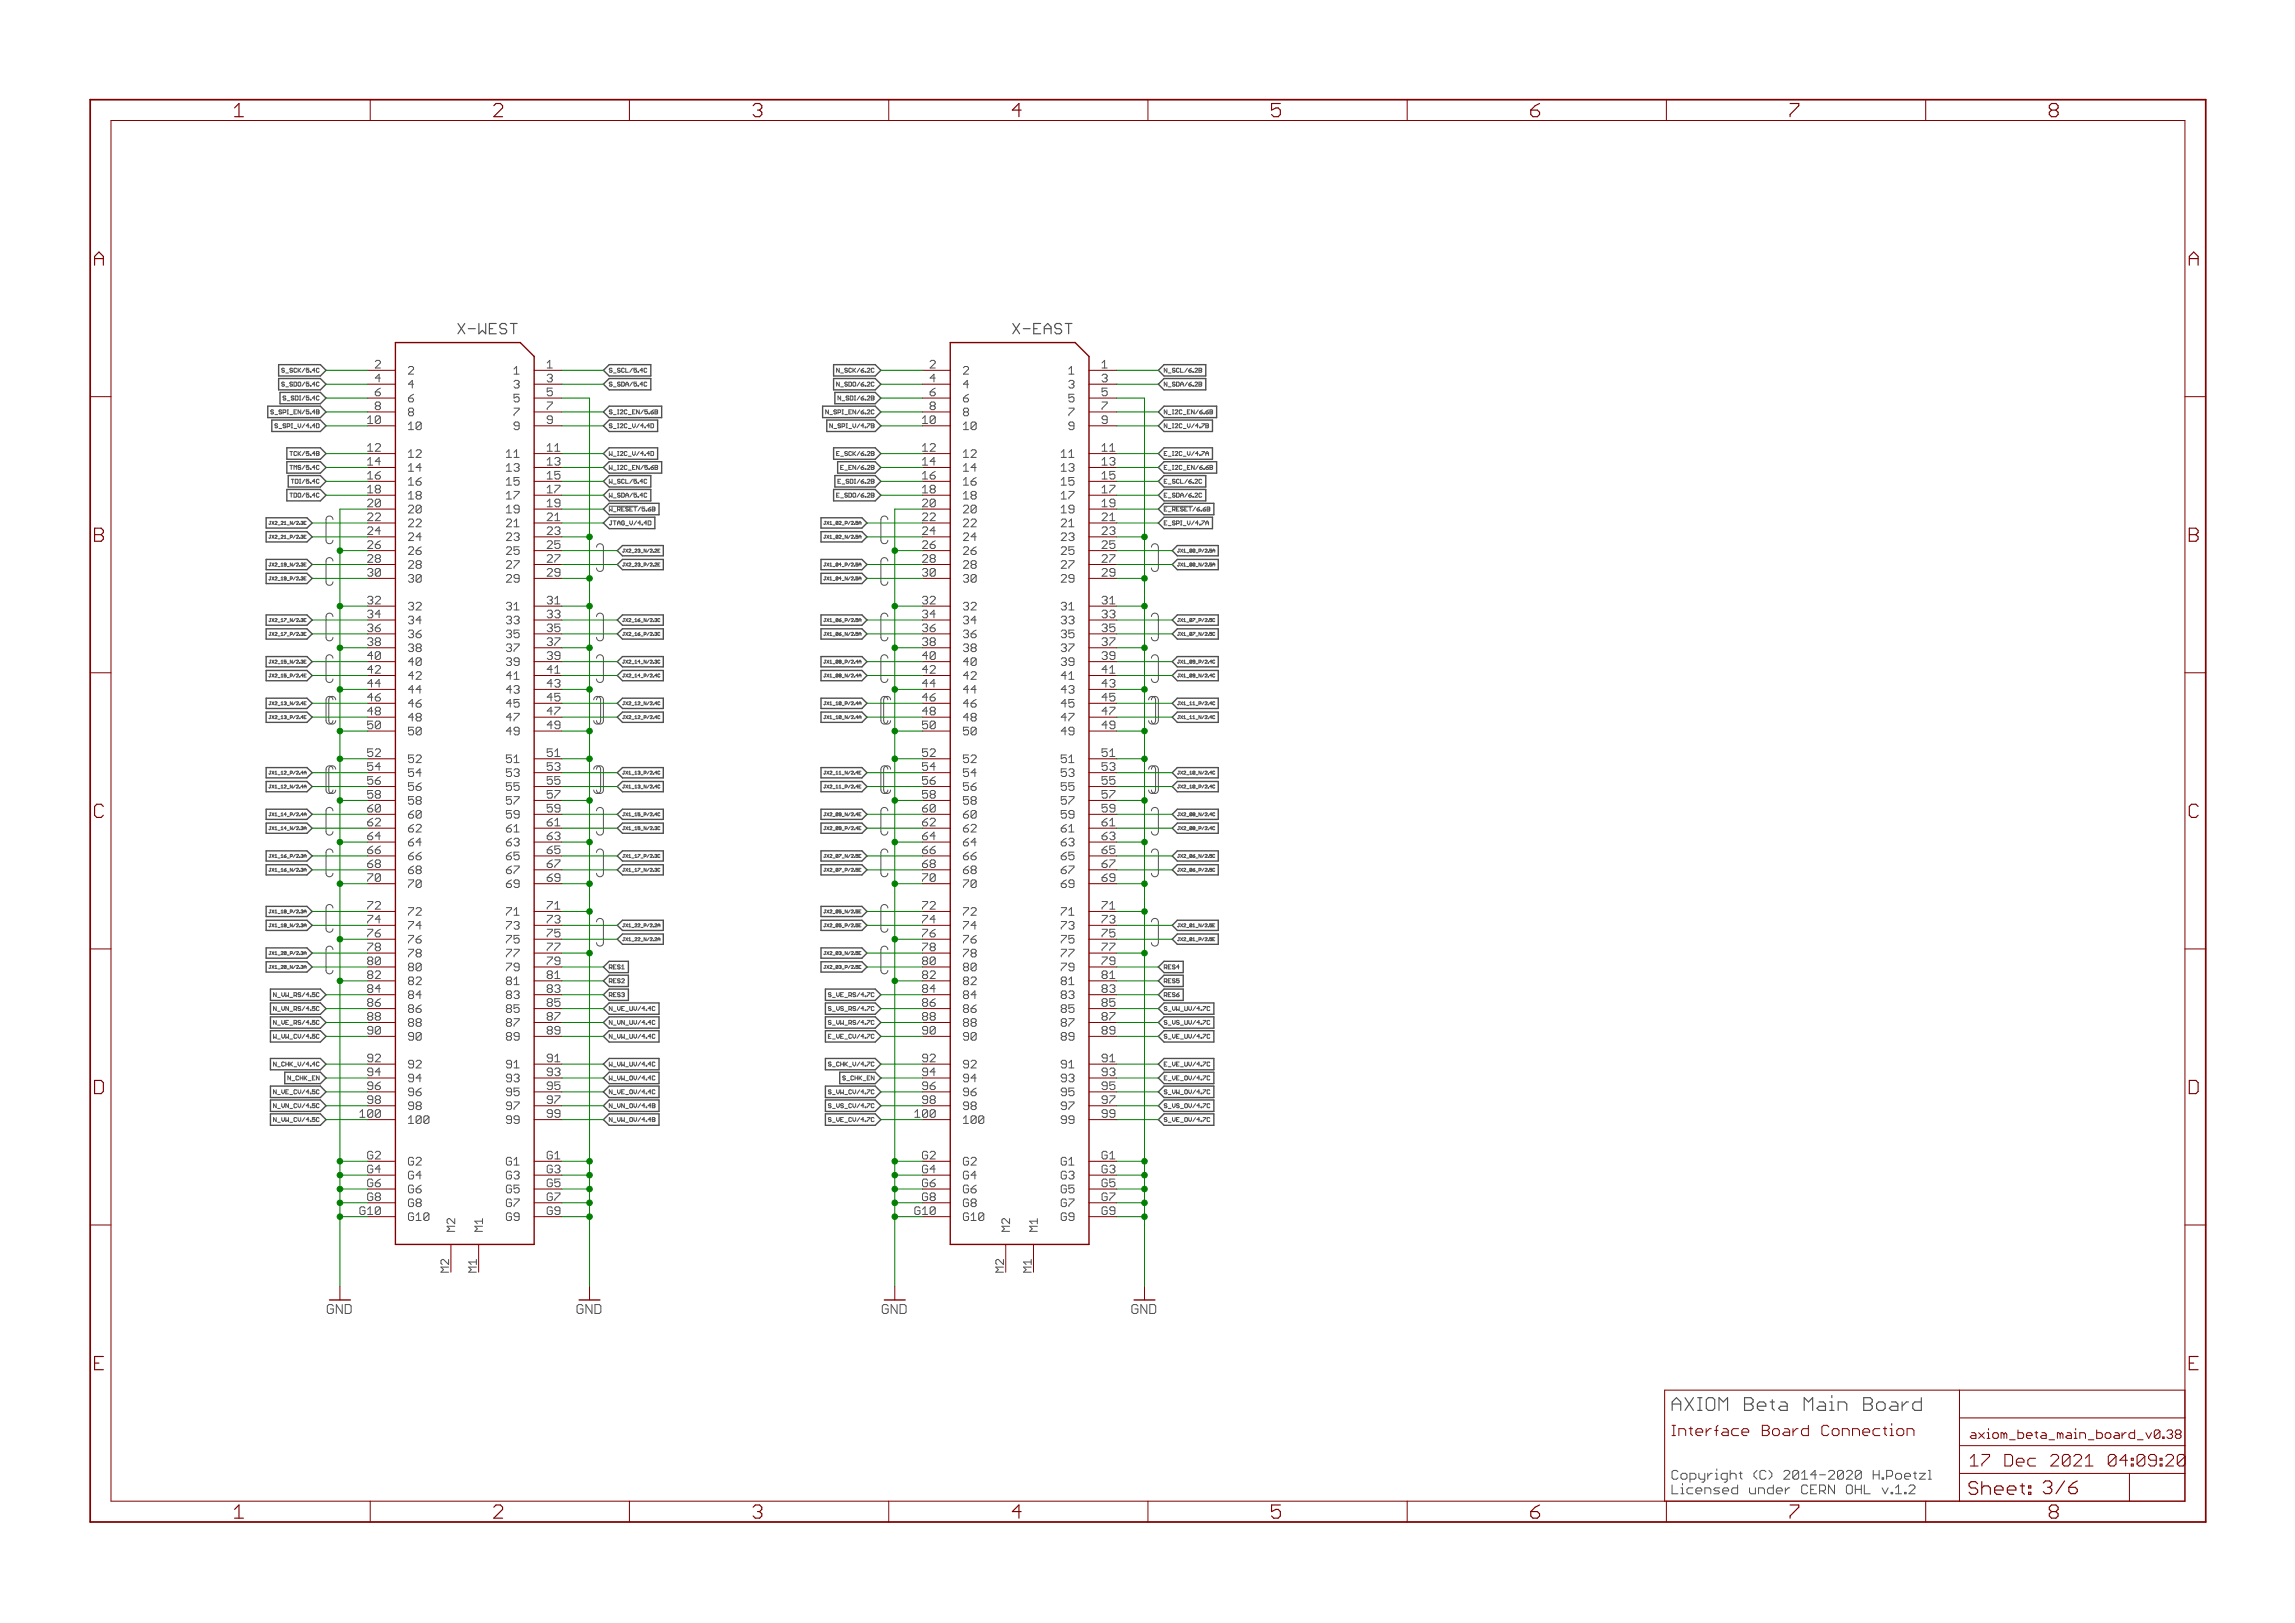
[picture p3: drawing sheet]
<svg xmlns="http://www.w3.org/2000/svg" width="420mm" height="297mm" viewBox="0 0 420 297" stroke-linecap="round" stroke-linejoin="round" font-family="sans-serif">
<defs><g id="words">
<g font-size="3.7" fill="#800000">
<text x="42.9" y="21.4">1</text>
<text x="90.3" y="21.4">2</text>
<text x="137.8" y="21.4">3</text>
<text x="185.3" y="21.4">4</text>
<text x="232.7" y="21.4">5</text>
<text x="280.2" y="21.4">6</text>
<text x="327.6" y="21.4">7</text>
<text x="375.1" y="21.4">8</text>
<text x="17.2" y="48.6">A</text>
<text x="400.7" y="48.6">A</text>
<text x="17.2" y="99.2">B</text>
<text x="400.7" y="99.2">B</text>
<text x="17.1" y="149.7">C</text>
<text x="400.6" y="149.7">C</text>
<text x="17" y="200.2">D</text>
<text x="400.5" y="200.2">D</text>
<text x="17.3" y="250.8">E</text>
<text x="400.7" y="250.8">E</text>
<text x="42.9" y="277.9">1</text>
<text x="90.3" y="277.9">2</text>
<text x="137.8" y="277.9">3</text>
<text x="185.3" y="277.9">4</text>
<text x="232.7" y="277.9">5</text>
<text x="280.2" y="277.9">6</text>
<text x="327.6" y="277.9">7</text>
<text x="375.1" y="277.9">8</text>
</g>
<text font-size="3.6" fill="#505050" x="306" y="258.2">AXIOM Beta Main Board</text>
<text font-size="3.6" fill="#800000" x="360.4" y="273.6">Sheet: 3/6</text>
<g font-size="3.2" fill="#800000">
<text x="360.6" y="268.4">17 Dec 2021</text>
<text x="382.3" y="268.4">04:09:21</text>
</g>
<g font-size="2.9" fill="#505050">
<text x="83.7" y="61.2">X-WEST</text>
<text x="186.2" y="61.2">X-EAST</text>
</g>
<text font-size="2.9" fill="#800000" x="306" y="262.8">Interface Board Connection</text>
<g font-size="2.5" fill="#800000">
<text x="59" y="240.5">GND</text>
<text x="104.8" y="240.5">GND</text>
<text x="160.6" y="240.5">GND</text>
<text x="206.4" y="240.5">GND</text>
</g>
<g font-size="2.5" fill="#505050">
<text x="306" y="270.8">Copyright (C) 2014-2020 H.Poetzl</text>
<text x="306" y="273.5">Licensed under CERN OHL v.1.2</text>
</g>
<text font-size="2.3" fill="#800000" x="360.6" y="263.3">axiom_beta_main_board_v0.38</text>
<g font-size="2.1" fill="#505050">
<text x="68.7" y="67.4">2</text>
<text x="68.7" y="70">4</text>
<text x="74.7" y="68.5">2</text>
<text x="74.7" y="71.1">4</text>
<text x="94.1" y="68.5">1</text>
<text x="94.1" y="71.1">3</text>
<text x="100.1" y="67.4">1</text>
<text x="100.1" y="70">3</text>
<text x="170.3" y="67.4">2</text>
<text x="170.3" y="70">4</text>
<text x="176.3" y="68.5">2</text>
<text x="176.3" y="71.1">4</text>
<text x="195.7" y="68.5">1</text>
<text x="195.7" y="71.1">3</text>
<text x="201.7" y="67.4">1</text>
<text x="201.7" y="70">3</text>
<text x="67.3" y="77.6">10</text>
<text x="68.7" y="72.5">6</text>
<text x="68.7" y="75">8</text>
<text x="74.7" y="73.6">6</text>
<text x="74.7" y="76.2">8</text>
<text x="94.1" y="73.6">5</text>
<text x="94.1" y="76.2">7</text>
<text x="100.1" y="72.5">5</text>
<text x="100.1" y="75">7</text>
<text x="100.1" y="77.6">9</text>
<text x="168.9" y="77.6">10</text>
<text x="170.3" y="72.5">6</text>
<text x="170.3" y="75">8</text>
<text x="176.3" y="73.6">6</text>
<text x="176.3" y="76.2">8</text>
<text x="195.7" y="73.6">5</text>
<text x="195.7" y="76.2">7</text>
<text x="201.7" y="72.5">5</text>
<text x="201.7" y="75">7</text>
<text x="201.7" y="77.6">9</text>
<text x="67.3" y="82.7">12</text>
<text x="74.7" y="78.7">10</text>
<text x="74.7" y="83.8">12</text>
<text x="92.7" y="83.8">11</text>
<text x="94.1" y="78.7">9</text>
<text x="100.1" y="82.7">11</text>
<text x="168.9" y="82.7">12</text>
<text x="176.3" y="78.7">10</text>
<text x="176.3" y="83.8">12</text>
<text x="194.3" y="83.8">11</text>
<text x="195.7" y="78.7">9</text>
<text x="201.7" y="82.7">11</text>
<text x="67.3" y="85.2">14</text>
<text x="67.3" y="87.7">16</text>
<text x="74.7" y="86.3">14</text>
<text x="74.7" y="88.8">16</text>
<text x="92.7" y="86.3">13</text>
<text x="92.7" y="88.8">15</text>
<text x="100.1" y="85.2">13</text>
<text x="100.1" y="87.7">15</text>
<text x="168.9" y="85.2">14</text>
<text x="168.9" y="87.7">16</text>
<text x="176.3" y="86.3">14</text>
<text x="176.3" y="88.8">16</text>
<text x="194.3" y="86.3">13</text>
<text x="194.3" y="88.8">15</text>
<text x="201.7" y="85.2">13</text>
<text x="201.7" y="87.7">15</text>
<text x="67.3" y="90.3">18</text>
<text x="67.3" y="92.8">20</text>
<text x="67.3" y="95.4">22</text>
<text x="74.7" y="91.4">18</text>
<text x="74.7" y="93.9">20</text>
<text x="92.7" y="91.4">17</text>
<text x="92.7" y="93.9">19</text>
<text x="100.1" y="90.3">17</text>
<text x="100.1" y="92.8">19</text>
<text x="100.1" y="95.4">21</text>
<text x="168.9" y="90.3">18</text>
<text x="168.9" y="92.8">20</text>
<text x="168.9" y="95.4">22</text>
<text x="176.3" y="91.4">18</text>
<text x="176.3" y="93.9">20</text>
<text x="194.3" y="91.4">17</text>
<text x="194.3" y="93.9">19</text>
<text x="201.7" y="90.3">17</text>
<text x="201.7" y="92.8">19</text>
<text x="201.7" y="95.4">21</text>
<text x="67.3" y="97.9">24</text>
<text x="67.3" y="100.4">26</text>
<text x="74.7" y="96.5">22</text>
<text x="74.7" y="99">24</text>
<text x="74.7" y="101.5">26</text>
<text x="92.7" y="96.5">21</text>
<text x="92.7" y="99">23</text>
<text x="92.7" y="101.5">25</text>
<text x="100.1" y="97.9">23</text>
<text x="100.1" y="100.4">25</text>
<text x="168.9" y="97.9">24</text>
<text x="168.9" y="100.4">26</text>
<text x="176.3" y="96.5">22</text>
<text x="176.3" y="99">24</text>
<text x="176.3" y="101.5">26</text>
<text x="194.3" y="96.5">21</text>
<text x="194.3" y="99">23</text>
<text x="194.3" y="101.5">25</text>
<text x="201.7" y="97.9">23</text>
<text x="201.7" y="100.4">25</text>
<text x="67.3" y="103">28</text>
<text x="67.3" y="105.5">30</text>
<text x="74.7" y="104.1">28</text>
<text x="74.7" y="106.6">30</text>
<text x="92.7" y="104.1">27</text>
<text x="92.7" y="106.6">29</text>
<text x="100.1" y="103">27</text>
<text x="100.1" y="105.5">29</text>
<text x="168.9" y="103">28</text>
<text x="168.9" y="105.5">30</text>
<text x="176.3" y="104.1">28</text>
<text x="176.3" y="106.6">30</text>
<text x="194.3" y="104.1">27</text>
<text x="194.3" y="106.6">29</text>
<text x="201.7" y="103">27</text>
<text x="201.7" y="105.5">29</text>
<text x="67.3" y="110.6">32</text>
<text x="67.3" y="113.1">34</text>
<text x="74.7" y="111.7">32</text>
<text x="92.7" y="111.7">31</text>
<text x="100.1" y="110.6">31</text>
<text x="100.1" y="113.1">33</text>
<text x="168.9" y="110.6">32</text>
<text x="168.9" y="113.1">34</text>
<text x="176.3" y="111.7">32</text>
<text x="194.3" y="111.7">31</text>
<text x="201.7" y="110.6">31</text>
<text x="201.7" y="113.1">33</text>
<text x="67.3" y="115.7">36</text>
<text x="67.3" y="118.2">38</text>
<text x="74.7" y="114.2">34</text>
<text x="74.7" y="116.8">36</text>
<text x="74.7" y="119.3">38</text>
<text x="92.7" y="114.2">33</text>
<text x="92.7" y="116.8">35</text>
<text x="92.7" y="119.3">37</text>
<text x="100.1" y="115.7">35</text>
<text x="100.1" y="118.2">37</text>
<text x="168.9" y="115.7">36</text>
<text x="168.9" y="118.2">38</text>
<text x="176.3" y="114.2">34</text>
<text x="176.3" y="116.8">36</text>
<text x="176.3" y="119.3">38</text>
<text x="194.3" y="114.2">33</text>
<text x="194.3" y="116.8">35</text>
<text x="194.3" y="119.3">37</text>
<text x="201.7" y="115.7">35</text>
<text x="201.7" y="118.2">37</text>
<text x="67.3" y="120.7">40</text>
<text x="67.3" y="123.3">42</text>
<text x="67.3" y="125.8">44</text>
<text x="74.7" y="121.9">40</text>
<text x="74.7" y="124.4">42</text>
<text x="92.7" y="121.9">39</text>
<text x="92.7" y="124.4">41</text>
<text x="100.1" y="120.7">39</text>
<text x="100.1" y="123.3">41</text>
<text x="100.1" y="125.8">43</text>
<text x="168.9" y="120.7">40</text>
<text x="168.9" y="123.3">42</text>
<text x="168.9" y="125.8">44</text>
<text x="176.3" y="121.9">40</text>
<text x="176.3" y="124.4">42</text>
<text x="194.3" y="121.9">39</text>
<text x="194.3" y="124.4">41</text>
<text x="201.7" y="120.7">39</text>
<text x="201.7" y="123.3">41</text>
<text x="201.7" y="125.8">43</text>
<text x="67.3" y="128.4">46</text>
<text x="67.3" y="130.9">48</text>
<text x="74.7" y="126.9">44</text>
<text x="74.7" y="129.5">46</text>
<text x="92.7" y="126.9">43</text>
<text x="92.7" y="129.5">45</text>
<text x="100.1" y="128.4">45</text>
<text x="100.1" y="130.9">47</text>
<text x="168.9" y="128.4">46</text>
<text x="168.9" y="130.9">48</text>
<text x="176.3" y="126.9">44</text>
<text x="176.3" y="129.5">46</text>
<text x="194.3" y="126.9">43</text>
<text x="194.3" y="129.5">45</text>
<text x="201.7" y="128.4">45</text>
<text x="201.7" y="130.9">47</text>
<text x="67.3" y="133.4">50</text>
<text x="74.7" y="132">48</text>
<text x="74.7" y="134.6">50</text>
<text x="92.7" y="132">47</text>
<text x="92.7" y="134.6">49</text>
<text x="100.1" y="133.4">49</text>
<text x="168.9" y="133.4">50</text>
<text x="176.3" y="132">48</text>
<text x="176.3" y="134.6">50</text>
<text x="194.3" y="132">47</text>
<text x="194.3" y="134.6">49</text>
<text x="201.7" y="133.4">49</text>
<text x="67.3" y="138.5">52</text>
<text x="67.3" y="141.1">54</text>
<text x="67.3" y="143.6">56</text>
<text x="74.7" y="139.6">52</text>
<text x="74.7" y="142.2">54</text>
<text x="92.7" y="139.6">51</text>
<text x="92.7" y="142.2">53</text>
<text x="100.1" y="138.5">51</text>
<text x="100.1" y="141.1">53</text>
<text x="100.1" y="143.6">55</text>
<text x="168.9" y="138.5">52</text>
<text x="168.9" y="141.1">54</text>
<text x="168.9" y="143.6">56</text>
<text x="176.3" y="139.6">52</text>
<text x="176.3" y="142.2">54</text>
<text x="194.3" y="139.6">51</text>
<text x="194.3" y="142.2">53</text>
<text x="201.7" y="138.5">51</text>
<text x="201.7" y="141.1">53</text>
<text x="201.7" y="143.6">55</text>
<text x="67.3" y="146.1">58</text>
<text x="67.3" y="148.7">60</text>
<text x="74.7" y="144.7">56</text>
<text x="74.7" y="147.3">58</text>
<text x="74.7" y="149.8">60</text>
<text x="92.7" y="144.7">55</text>
<text x="92.7" y="147.3">57</text>
<text x="92.7" y="149.8">59</text>
<text x="100.1" y="146.1">57</text>
<text x="100.1" y="148.7">59</text>
<text x="168.9" y="146.1">58</text>
<text x="168.9" y="148.7">60</text>
<text x="176.3" y="144.7">56</text>
<text x="176.3" y="147.3">58</text>
<text x="176.3" y="149.8">60</text>
<text x="194.3" y="144.7">55</text>
<text x="194.3" y="147.3">57</text>
<text x="194.3" y="149.8">59</text>
<text x="201.7" y="146.1">57</text>
<text x="201.7" y="148.7">59</text>
<text x="67.3" y="151.2">62</text>
<text x="67.3" y="153.8">64</text>
<text x="74.7" y="152.3">62</text>
<text x="74.7" y="154.9">64</text>
<text x="92.7" y="152.3">61</text>
<text x="92.7" y="154.9">63</text>
<text x="100.1" y="151.2">61</text>
<text x="100.1" y="153.8">63</text>
<text x="168.9" y="151.2">62</text>
<text x="168.9" y="153.8">64</text>
<text x="176.3" y="152.3">62</text>
<text x="176.3" y="154.9">64</text>
<text x="194.3" y="152.3">61</text>
<text x="194.3" y="154.9">63</text>
<text x="201.7" y="151.2">61</text>
<text x="201.7" y="153.8">63</text>
<text x="67.3" y="156.3">66</text>
<text x="67.3" y="158.8">68</text>
<text x="67.3" y="161.4">70</text>
<text x="74.7" y="157.4">66</text>
<text x="74.7" y="160">68</text>
<text x="92.7" y="157.4">65</text>
<text x="92.7" y="160">67</text>
<text x="100.1" y="156.3">65</text>
<text x="100.1" y="158.8">67</text>
<text x="100.1" y="161.4">69</text>
<text x="168.9" y="156.3">66</text>
<text x="168.9" y="158.8">68</text>
<text x="168.9" y="161.4">70</text>
<text x="176.3" y="157.4">66</text>
<text x="176.3" y="160">68</text>
<text x="194.3" y="157.4">65</text>
<text x="194.3" y="160">67</text>
<text x="201.7" y="156.3">65</text>
<text x="201.7" y="158.8">67</text>
<text x="201.7" y="161.4">69</text>
<text x="67.3" y="166.5">72</text>
<text x="74.7" y="162.5">70</text>
<text x="74.7" y="167.6">72</text>
<text x="92.7" y="162.5">69</text>
<text x="92.7" y="167.6">71</text>
<text x="100.1" y="166.5">71</text>
<text x="168.9" y="166.5">72</text>
<text x="176.3" y="162.5">70</text>
<text x="176.3" y="167.6">72</text>
<text x="194.3" y="162.5">69</text>
<text x="194.3" y="167.6">71</text>
<text x="201.7" y="166.5">71</text>
<text x="67.3" y="169">74</text>
<text x="67.3" y="171.5">76</text>
<text x="74.7" y="170.1">74</text>
<text x="74.7" y="172.7">76</text>
<text x="92.7" y="170.1">73</text>
<text x="92.7" y="172.7">75</text>
<text x="100.1" y="169">73</text>
<text x="100.1" y="171.5">75</text>
<text x="168.9" y="169">74</text>
<text x="168.9" y="171.5">76</text>
<text x="176.3" y="170.1">74</text>
<text x="176.3" y="172.7">76</text>
<text x="194.3" y="170.1">73</text>
<text x="194.3" y="172.7">75</text>
<text x="201.7" y="169">73</text>
<text x="201.7" y="171.5">75</text>
<text x="67.3" y="174.1">78</text>
<text x="67.3" y="176.6">80</text>
<text x="67.3" y="179.2">82</text>
<text x="74.7" y="175.2">78</text>
<text x="74.7" y="177.7">80</text>
<text x="92.7" y="175.2">77</text>
<text x="92.7" y="177.7">79</text>
<text x="100.1" y="174.1">77</text>
<text x="100.1" y="176.6">79</text>
<text x="100.1" y="179.2">81</text>
<text x="168.9" y="174.1">78</text>
<text x="168.9" y="176.6">80</text>
<text x="168.9" y="179.2">82</text>
<text x="176.3" y="175.2">78</text>
<text x="176.3" y="177.7">80</text>
<text x="194.3" y="175.2">77</text>
<text x="194.3" y="177.7">79</text>
<text x="201.7" y="174.1">77</text>
<text x="201.7" y="176.6">79</text>
<text x="201.7" y="179.2">81</text>
<text x="67.3" y="181.7">84</text>
<text x="67.3" y="184.2">86</text>
<text x="74.7" y="180.3">82</text>
<text x="74.7" y="182.8">84</text>
<text x="74.7" y="185.4">86</text>
<text x="92.7" y="180.3">81</text>
<text x="92.7" y="182.8">83</text>
<text x="92.7" y="185.4">85</text>
<text x="100.1" y="181.7">83</text>
<text x="100.1" y="184.2">85</text>
<text x="168.9" y="181.7">84</text>
<text x="168.9" y="184.2">86</text>
<text x="176.3" y="180.3">82</text>
<text x="176.3" y="182.8">84</text>
<text x="176.3" y="185.4">86</text>
<text x="194.3" y="180.3">81</text>
<text x="194.3" y="182.8">83</text>
<text x="194.3" y="185.4">85</text>
<text x="201.7" y="181.7">83</text>
<text x="201.7" y="184.2">85</text>
<text x="67.3" y="186.8">88</text>
<text x="67.3" y="189.3">90</text>
<text x="74.7" y="187.9">88</text>
<text x="74.7" y="190.4">90</text>
<text x="92.7" y="187.9">87</text>
<text x="92.7" y="190.4">89</text>
<text x="100.1" y="186.8">87</text>
<text x="100.1" y="189.3">89</text>
<text x="168.9" y="186.8">88</text>
<text x="168.9" y="189.3">90</text>
<text x="176.3" y="187.9">88</text>
<text x="176.3" y="190.4">90</text>
<text x="194.3" y="187.9">87</text>
<text x="194.3" y="190.4">89</text>
<text x="201.7" y="186.8">87</text>
<text x="201.7" y="189.3">89</text>
<text x="67.3" y="194.4">92</text>
<text x="67.3" y="196.9">94</text>
<text x="74.7" y="195.5">92</text>
<text x="92.7" y="195.5">91</text>
<text x="100.1" y="194.4">91</text>
<text x="100.1" y="196.9">93</text>
<text x="168.9" y="194.4">92</text>
<text x="168.9" y="196.9">94</text>
<text x="176.3" y="195.5">92</text>
<text x="194.3" y="195.5">91</text>
<text x="201.7" y="194.4">91</text>
<text x="201.7" y="196.9">93</text>
<text x="67.3" y="199.5">96</text>
<text x="67.3" y="202">98</text>
<text x="74.7" y="198">94</text>
<text x="74.7" y="200.6">96</text>
<text x="74.7" y="203.1">98</text>
<text x="92.7" y="198">93</text>
<text x="92.7" y="200.6">95</text>
<text x="92.7" y="203.1">97</text>
<text x="100.1" y="199.5">95</text>
<text x="100.1" y="202">97</text>
<text x="168.9" y="199.5">96</text>
<text x="168.9" y="202">98</text>
<text x="176.3" y="198">94</text>
<text x="176.3" y="200.6">96</text>
<text x="176.3" y="203.1">98</text>
<text x="194.3" y="198">93</text>
<text x="194.3" y="200.6">95</text>
<text x="194.3" y="203.1">97</text>
<text x="201.7" y="199.5">95</text>
<text x="201.7" y="202">97</text>
<text x="66" y="204.6">100</text>
<text x="74.7" y="205.7">100</text>
<text x="92.7" y="205.7">99</text>
<text x="100.1" y="204.6">99</text>
<text x="167.6" y="204.6">100</text>
<text x="176.3" y="205.7">100</text>
<text x="194.3" y="205.7">99</text>
<text x="201.7" y="204.6">99</text>
<text x="67" y="212.2">G2</text>
<text x="67" y="214.7">G4</text>
<text x="74.7" y="213.3">G2</text>
<text x="74.7" y="215.8">G4</text>
<text x="92.4" y="213.3">G1</text>
<text x="92.4" y="215.8">G3</text>
<text x="100.1" y="212.2">G1</text>
<text x="100.1" y="214.7">G3</text>
<text x="168.6" y="212.2">G2</text>
<text x="168.6" y="214.7">G4</text>
<text x="176.3" y="213.3">G2</text>
<text x="176.3" y="215.8">G4</text>
<text x="194" y="213.3">G1</text>
<text x="194" y="215.8">G3</text>
<text x="201.7" y="212.2">G1</text>
<text x="201.7" y="214.7">G3</text>
<text x="67" y="217.2">G6</text>
<text x="67" y="219.8">G8</text>
<text x="74.7" y="218.4">G6</text>
<text x="74.7" y="220.9">G8</text>
<text x="92.4" y="218.4">G5</text>
<text x="92.4" y="220.9">G7</text>
<text x="100.1" y="217.2">G5</text>
<text x="100.1" y="219.8">G7</text>
<text x="168.6" y="217.2">G6</text>
<text x="168.6" y="219.8">G8</text>
<text x="176.3" y="218.4">G6</text>
<text x="176.3" y="220.9">G8</text>
<text x="194" y="218.4">G5</text>
<text x="194" y="220.9">G7</text>
<text x="201.7" y="217.2">G5</text>
<text x="201.7" y="219.8">G7</text>
<text x="65.7" y="222.3">G10</text>
<text x="74.7" y="223.4">G10</text>
<text x="83.3" y="225.4" transform="rotate(-90 83.3 225.4)">M2</text>
<text x="88.4" y="225.4" transform="rotate(-90 88.4 225.4)">M1</text>
<text x="92.4" y="223.4">G9</text>
<text x="100.1" y="222.3">G9</text>
<text x="167.3" y="222.3">G10</text>
<text x="176.3" y="223.4">G10</text>
<text x="184.9" y="225.4" transform="rotate(-90 184.9 225.4)">M2</text>
<text x="190" y="225.4" transform="rotate(-90 190 225.4)">M1</text>
<text x="194" y="223.4">G9</text>
<text x="201.7" y="222.3">G9</text>
<text x="82.2" y="233.3" transform="rotate(-90 82.2 233.3)">M2</text>
<text x="87.3" y="233.3" transform="rotate(-90 87.3 233.3)">M1</text>
<text x="183.8" y="233.3" transform="rotate(-90 183.8 233.3)">M2</text>
<text x="188.9" y="233.3" transform="rotate(-90 188.9 233.3)">M1</text>
</g>
<g font-size="1.1" fill="#505050">
<text x="51.8" y="70.7">S_SDO/5.4C</text>
<text x="52.1" y="68.2">S_SCK/5.4C</text>
<text x="111.5" y="68.2">S_SCL/5.4C</text>
<text x="111.5" y="70.7">S_SDA/5.4C</text>
<text x="153.3" y="70.7">N_SDO/6.2C</text>
<text x="153.6" y="68.2">N_SCK/6.2C</text>
<text x="213.1" y="68.2">N_SCL/6.2B</text>
<text x="213.1" y="70.7">N_SDA/6.2B</text>
<text x="50.5" y="75.8">S_SPI_EN/5.4B</text>
<text x="52.4" y="73.3">S_SDI/5.4C</text>
<text x="111.5" y="75.8">S_I2C_EN/5.6B</text>
<text x="151.9" y="75.8">N_SPI_EN/6.2C</text>
<text x="153.9" y="73.3">N_SDI/6.2B</text>
<text x="213.1" y="75.8">N_I2C_EN/6.6B</text>
<text x="51.2" y="78.3">S_SPI_V/4.4D</text>
<text x="53.4" y="83.4">TCK/5.4B</text>
<text x="111.5" y="78.3">S_I2C_V/4.4D</text>
<text x="111.5" y="83.4">W_I2C_V/4.4D</text>
<text x="152.7" y="78.3">N_SPI_V/4.7B</text>
<text x="153.7" y="83.4">E_SCK/6.2B</text>
<text x="213.1" y="78.3">N_I2C_V/4.7B</text>
<text x="213.1" y="83.4">E_I2C_V/4.7A</text>
<text x="53.2" y="86">TMS/5.4C</text>
<text x="53.7" y="88.5">TDI/5.4C</text>
<text x="111.5" y="88.5">W_SCL/5.4C</text>
<text x="111.5" y="86">W_I2C_EN/5.6B</text>
<text x="154" y="88.5">E_SDI/6.2B</text>
<text x="154.4" y="86">E_EN/6.2B</text>
<text x="213.1" y="88.5">E_SCL/6.2C</text>
<text x="213.1" y="86">E_I2C_EN/6.6B</text>
<text x="53.2" y="91">TDO/5.4C</text>
<text x="111.5" y="91">W_SDA/5.4C</text>
<text x="111.5" y="93.6">W_RESET/5.6B</text>
<text x="153.5" y="91">E_SDO/6.2B</text>
<text x="213.1" y="91">E_SDA/6.2C</text>
<text x="213.1" y="93.6">E_RESET/6.6B</text>
<text x="111.5" y="96.1">JTAG_V/4.4D</text>
<text x="213.1" y="96.1">E_SPI_V/4.7A</text>
<text x="111.5" y="177.4">RES1</text>
<text x="111.5" y="179.9">RES2</text>
<text x="213.1" y="177.4">RES4</text>
<text x="213.1" y="179.9">RES5</text>
<text x="50.2" y="182.4">N_VW_RS/4.5C</text>
<text x="50.5" y="185">N_VN_RS/4.5C</text>
<text x="111.5" y="185">N_VE_UV/4.4C</text>
<text x="111.5" y="182.5">RES3</text>
<text x="152.4" y="182.4">S_VE_RS/4.7C</text>
<text x="152.4" y="185">S_VS_RS/4.7C</text>
<text x="213.1" y="185">S_VW_UV/4.7C</text>
<text x="213.1" y="182.5">RES6</text>
<text x="49.9" y="190.1">W_VW_CV/4.5C</text>
<text x="50.6" y="187.5">N_VE_RS/4.5C</text>
<text x="111.5" y="190.1">N_VW_UV/4.4C</text>
<text x="111.5" y="187.5">N_VN_UV/4.4C</text>
<text x="152" y="187.5">S_VW_RS/4.7C</text>
<text x="152.3" y="190.1">E_VE_CV/4.7C</text>
<text x="213.1" y="190.1">S_VE_UV/4.7C</text>
<text x="213.1" y="187.5">S_VS_UV/4.7C</text>
<text x="50.5" y="195.2">N_CHK_V/4.4C</text>
<text x="52.7" y="197.7">N_CHK_EN</text>
<text x="111.5" y="195.1">W_VW_UV/4.4C</text>
<text x="111.5" y="197.7">W_VW_OV/4.4C</text>
<text x="152.2" y="195.2">S_CHK_V/4.7C</text>
<text x="154.4" y="197.7">S_CHK_EN</text>
<text x="213.1" y="195.1">E_VE_UV/4.7C</text>
<text x="213.1" y="197.7">E_VE_OV/4.7C</text>
<text x="50.5" y="202.8">N_VN_CV/4.5C</text>
<text x="50.6" y="200.2">N_VE_CV/4.5C</text>
<text x="111.5" y="202.8">N_VN_OV/4.4B</text>
<text x="111.5" y="200.2">N_VE_OV/4.4C</text>
<text x="151.9" y="200.2">S_VW_CV/4.7C</text>
<text x="152.3" y="202.8">S_VS_CV/4.7C</text>
<text x="213.1" y="202.8">S_VS_OV/4.7C</text>
<text x="213.1" y="200.2">S_VW_OV/4.7C</text>
<text x="50.2" y="205.3">N_VW_CV/4.5C</text>
<text x="111.5" y="205.3">N_VW_OV/4.4B</text>
<text x="152.3" y="205.3">S_VE_CV/4.7C</text>
<text x="213.1" y="205.3">S_VE_OV/4.7C</text>
</g>
<g font-size=".8" fill="#505050">
<text x="50.2" y="96">JX2_21_N/2.3E</text>
<text x="50.3" y="98.5">JX2_21_P/2.3E</text>
<text x="114" y="101.1">JX2_23_N/2.2E</text>
<text x="151.7" y="98.5">JX1_02_N/2.5A</text>
<text x="151.8" y="96">JX1_02_P/2.5A</text>
<text x="215.5" y="101.1">JX1_00_P/2.5A</text>
<text x="50.2" y="103.6">JX2_19_N/2.3E</text>
<text x="50.3" y="106.2">JX2_19_P/2.3E</text>
<text x="114" y="103.6">JX2_23_P/2.2E</text>
<text x="151.7" y="106.2">JX1_04_N/2.5A</text>
<text x="151.8" y="103.6">JX1_04_P/2.5A</text>
<text x="215.5" y="103.6">JX1_00_N/2.5A</text>
<text x="50.2" y="113.8">JX2_17_N/2.3E</text>
<text x="114" y="113.8">JX2_16_N/2.3C</text>
<text x="151.8" y="113.8">JX1_06_P/2.5A</text>
<text x="215.5" y="113.8">JX1_07_P/2.5C</text>
<text x="50.3" y="116.3">JX2_17_P/2.3E</text>
<text x="114" y="116.3">JX2_16_P/2.3C</text>
<text x="151.7" y="116.3">JX1_06_N/2.5A</text>
<text x="215.5" y="116.3">JX1_07_N/2.5C</text>
<text x="50.2" y="121.4">JX2_15_N/2.3E</text>
<text x="50.3" y="123.9">JX2_15_P/2.4E</text>
<text x="114" y="121.4">JX2_14_N/2.3C</text>
<text x="114" y="123.9">JX2_14_P/2.4C</text>
<text x="151.7" y="123.9">JX1_08_N/2.4A</text>
<text x="151.8" y="121.4">JX1_08_P/2.4A</text>
<text x="215.5" y="121.4">JX1_09_P/2.4C</text>
<text x="215.5" y="123.9">JX1_09_N/2.4C</text>
<text x="50.2" y="129">JX2_13_N/2.4E</text>
<text x="50.3" y="131.6">JX2_13_P/2.4E</text>
<text x="114" y="129">JX2_12_N/2.4C</text>
<text x="114" y="131.6">JX2_12_P/2.4C</text>
<text x="151.7" y="131.6">JX1_10_N/2.4A</text>
<text x="151.8" y="129">JX1_10_P/2.4A</text>
<text x="215.5" y="129">JX1_11_P/2.4C</text>
<text x="215.5" y="131.6">JX1_11_N/2.4C</text>
<text x="50.3" y="141.7">JX1_12_P/2.4A</text>
<text x="114" y="141.7">JX1_13_P/2.4C</text>
<text x="151.8" y="141.7">JX2_11_N/2.4E</text>
<text x="215.5" y="141.7">JX2_10_N/2.4C</text>
<text x="50.1" y="144.3">JX1_12_N/2.4A</text>
<text x="50.3" y="149.3">JX1_14_P/2.4A</text>
<text x="114" y="149.3">JX1_15_P/2.4C</text>
<text x="114" y="144.3">JX1_13_N/2.4C</text>
<text x="151.8" y="149.3">JX2_09_N/2.4E</text>
<text x="151.9" y="144.3">JX2_11_P/2.4E</text>
<text x="215.5" y="144.3">JX2_10_P/2.4C</text>
<text x="215.5" y="149.3">JX2_08_N/2.4C</text>
<text x="50.1" y="151.9">JX1_14_N/2.3A</text>
<text x="114" y="151.9">JX1_15_N/2.3C</text>
<text x="151.9" y="151.9">JX2_09_P/2.4E</text>
<text x="215.5" y="151.9">JX2_08_P/2.4C</text>
<text x="50.1" y="159.5">JX1_16_N/2.3A</text>
<text x="50.3" y="157">JX1_16_P/2.3A</text>
<text x="114" y="157">JX1_17_P/2.3C</text>
<text x="114" y="159.5">JX1_17_N/2.3C</text>
<text x="151.8" y="157">JX2_07_N/2.5E</text>
<text x="151.9" y="159.5">JX2_07_P/2.5E</text>
<text x="215.5" y="157">JX2_06_N/2.5C</text>
<text x="215.5" y="159.5">JX2_06_P/2.5C</text>
<text x="50.3" y="167.1">JX1_18_P/2.3A</text>
<text x="151.8" y="167.1">JX2_05_N/2.5E</text>
<text x="50.1" y="169.7">JX1_18_N/2.3A</text>
<text x="114" y="172.2">JX1_22_N/2.2A</text>
<text x="114" y="169.7">JX1_22_P/2.2A</text>
<text x="151.9" y="169.7">JX2_05_P/2.5E</text>
<text x="215.5" y="172.2">JX2_01_P/2.5E</text>
<text x="215.5" y="169.7">JX2_01_N/2.5E</text>
<text x="50.1" y="177.3">JX1_20_N/2.3A</text>
<text x="50.3" y="174.7">JX1_20_P/2.3A</text>
<text x="151.8" y="174.7">JX2_03_N/2.5E</text>
<text x="151.9" y="177.3">JX2_03_P/2.5E</text>
</g>
</g></defs>
<g fill="none" stroke="#505050" stroke-width=".18">
<path d="M50.1 75.1l-.1-.1-.4 .1 .1 .3 .4 .1-.1 .3-.4-.2M50.8 77.7l-.4-.1-.1 .2 .4 .1 .1 .3-.1 .1-.4-.1M51.6 68l.3 .1M51.8 73.1l.4 .1M51.9 67.4l-.3 .1 .1 .3h.2M52.2 72.5l-.4 .1 .1 .3h.3M118.3 67.4l.1 .1M118.4 68l-.1 .1M119.2 77.6l.5 .1v.5l-.5 .1M119.9 75h.4l.1 .1-.1 .3M119.9 75.4h.4M120.3 75.4l.1 .1-.1 .3h-.4"/>
<path d="M151.2 75.8v-.8l.5 .8M152.4 77.6v.7l-.5-.7v.7M153.2 68.1v-.7l.4 .7M153.4 73.2v-.7l.5 .7M219.9 67.4l.1 .1-.1 .3 .1 .2-.1 .1M220.7 77.6h.4l.2 .1-.2 .2M220.7 77.9h.4M221.1 77.9l.2 .1-.2 .3h-.4M221.5 75l.5 .1-.1 .3M221.5 75.4h.4M221.9 75.4l.1 .2-.5 .2M49.4 95.4h.2"/>
<path d="M49.4 98h.2M49.5 95.4v.5l-.1 .1-.2-.1M49.5 98v.4l-.1 .1-.2-.1M49.8 95.4l.3 .6M49.8 98l.3 .5M50.1 95.4l-.3 .6M50.1 98l-.3 .5M53.3 87.7h.5M61 95.1a.63 .63 0 0 0-.7-.7 .63 .63 0 0 0-.6 .7v3.8a.63 .63 0 0 0 .6 .6 .63 .63 0 0 0 .7-.6M111.5 92.6h5.3M118.7 95.3h.3l.2 .2v.4l-.2 .2h-.3M151 95.4h.2"/>
<path d="M151 98h.2M151.1 95.4v.5l-.1 .1-.2-.1M151.1 98v.4l-.1 .1-.2-.1M151.4 95.4l.3 .6M151.4 98l.3 .5M151.7 95.4l-.3 .6M151.7 98l-.3 .5M153.2 83h.2M153.2 90.6h.2M153.4 88.1h.2M153.6 82.6h-.4v.8h.4M153.6 90.3h-.4v.7h.4"/>
<path d="M153.9 87.7h-.5v.8h.5M153.9 85.6h.3M154.4 85.2h-.5v.7h.5M162.5 95.1a.63 .63 0 0 0-.6-.7 .63 .63 0 0 0-.6 .7v3.8a.63 .63 0 0 0 .6 .6 .63 .63 0 0 0 .6-.6M213.1 92.6h5.3M219.6 87.7l.4 .1M220 88.3l-.4 .2M220.7 82.9l.3-.3 .3 .3v.5M220.7 95.6l.3-.3 .3 .3v.5M220.7 95.7h.6M220.7 83h.6M221 92.8h.4l.1 .1-.1 .3"/>
<path d="M221 93.2h.4M221.4 93.2l.1 .1-.1 .2h-.4M221.5 85.2l.5 .1-.1 .3M221.5 85.6h.4M221.9 85.6l.1 .2-.5 .1M49.4 113.2h.2M49.4 115.7h.2M49.4 105.6h.2M49.4 103h.2M49.5 113.2v.5l-.1 .1-.2-.1M49.5 115.7v.5l-.1 .1-.2-.1M49.5 105.6v.4l-.1 .2-.2-.2"/>
<path d="M49.5 103v.5l-.1 .1-.2-.1M49.8 105.6l.3 .6M49.8 115.7l.3 .6M49.8 113.2l.3 .6M49.8 103l.3 .6M50.1 105.6l-.3 .6M50.1 115.7l-.3 .6M50.1 113.2l-.3 .6M50.1 103l-.3 .6M61 102.7a.63 .63 0 0 0-.7-.7 .63 .63 0 0 0-.6 .7v3.8a.63 .63 0 0 0 .6 .6 .63 .63 0 0 0 .7-.6M61 112.8a.63 .63 0 0 0-.7-.6 .63 .63 0 0 0-.6 .6v3.8a.63 .63 0 0 0 .6 .7 .63 .63 0 0 0 .7-.7M109.2 112.8a.63 .63 0 0 1 .6-.6 .63 .63 0 0 1 .7 .6v3.8a.63 .63 0 0 1-.7 .7 .63 .63 0 0 1-.6-.7"/>
<path d="M109.2 100.1a.63 .63 0 0 1 .6-.6 .63 .63 0 0 1 .7 .6v3.8a.63 .63 0 0 1-.7 .7 .63 .63 0 0 1-.6-.7M120 103h.2v.2l-.3 .4h.3M120.2 115.7v.6M120.2 100.5v.2l-.3 .4h.3M120.4 100.8h.2M120.4 103.3h.2M120.8 113.3l-.1-.1-.3 .1 .1 .5 .3-.1M120.8 115.8l-.1-.1-.3 .1 .1 .5 .3-.1M120.8 100.5h-.4v.6h.4M120.8 103h-.4v.6h.4M151 113.2h.2M151 115.7h.2"/>
<path d="M151 105.6h.2M151 103h.2M151.1 113.2v.5l-.1 .1-.2-.1M151.1 115.7v.5l-.1 .1-.2-.1M151.1 105.6v.4l-.1 .2-.2-.2M151.1 103v.5l-.1 .1-.2-.1M151.4 105.6l.3 .6M151.4 115.7l.3 .6M151.4 113.2l.3 .6M151.4 103l.3 .6M151.7 105.6l-.3 .6M151.7 115.7l-.3 .6"/>
<path d="M151.7 113.2l-.3 .6M151.7 103l-.3 .6M162.5 102.7a.63 .63 0 0 0-.6-.7 .63 .63 0 0 0-.6 .7v3.8a.63 .63 0 0 0 .6 .6 .63 .63 0 0 0 .6-.6M162.5 112.8a.63 .63 0 0 0-.6-.6 .63 .63 0 0 0-.6 .6v3.8a.63 .63 0 0 0 .6 .7 .63 .63 0 0 0 .6-.7M210.8 112.8a.63 .63 0 0 1 .6-.6 .63 .63 0 0 1 .7 .6v3.8a.63 .63 0 0 1-.7 .7 .63 .63 0 0 1-.6-.7M210.8 100.1a.63 .63 0 0 1 .6-.6 .63 .63 0 0 1 .7 .6v3.8a.63 .63 0 0 1-.7 .7 .63 .63 0 0 1-.6-.7M221.5 113.2h.3M221.5 100.5h.3M221.7 113.4l.1 .1-.1 .3M221.7 100.7l.1 .1-.1 .3M222 101.1v-.4l.2-.2 .2 .2v.4M222 103.6v-.4l.2-.2 .2 .2v.4"/>
<path d="M222 100.8h.4M222 103.3h.4M222.4 113.3l-.1-.1-.3 .1 .1 .5 .3-.1M222.4 115.8l-.1-.1-.3 .1 .1 .5 .3-.1M49.4 120.8h.2M49.4 123.4h.2M49.4 128.4h.2M49.4 131h.2M49.5 120.8v.5l-.1 .1-.2-.1M49.5 123.4v.4h-.3M49.5 128.4v.5h-.3M49.5 131v.4h-.3"/>
<path d="M49.8 123.4l.3 .5M49.8 120.8l.3 .6M49.8 131l.3 .5M49.8 128.4l.3 .6M50.1 123.4l-.3 .5M50.1 120.8l-.3 .6M50.1 131l-.3 .5M50.1 128.4l-.3 .6M61 120.5a.63 .63 0 0 0-.7-.7 .63 .63 0 0 0-.6 .7v3.8a.63 .63 0 0 0 .6 .6 .63 .63 0 0 0 .7-.6M61 128.1a.63 .63 0 0 0-.7-.7 .63 .63 0 0 0-.6 .7v3.8a.63 .63 0 0 0 .6 .6 .63 .63 0 0 0 .7-.6M61.5 128.1a.63 .63 0 0 0-.7-.7 .63 .63 0 0 0-.6 .7v3.8a.63 .63 0 0 0 .6 .6 .63 .63 0 0 0 .7-.6M108.7 128.1a.63 .63 0 0 1 .6-.7 .63 .63 0 0 1 .7 .7v3.8a.63 .63 0 0 1-.7 .6 .63 .63 0 0 1-.6-.6"/>
<path d="M109.2 128.1a.63 .63 0 0 1 .6-.7 .63 .63 0 0 1 .7 .7v3.8a.63 .63 0 0 1-.7 .6 .63 .63 0 0 1-.6-.6M109.2 120.5a.63 .63 0 0 1 .6-.7 .63 .63 0 0 1 .7 .7v3.8a.63 .63 0 0 1-.7 .6 .63 .63 0 0 1-.6-.6M119.9 123.6h.3M119.9 131.3h.3M120.8 120.9h-.4l.1 .5 .3-.1M120.8 123.4h-.4v.4h.4M120.8 128.5h-.4v.4h.4M120.8 131.1h-.4v.3h.4M151 120.8h.2M151 123.4h.2M151 128.4h.2M151 131h.2"/>
<path d="M151.1 120.8v.5l-.1 .1-.2-.1M151.1 123.4v.4h-.3M151.1 128.4v.5h-.3M151.1 131v.4h-.3M151.4 123.4l.3 .5M151.4 120.8l.3 .6M151.4 128.4l.3 .6M151.4 131l.3 .5M151.7 123.4l-.3 .5M151.7 120.8l-.3 .6M151.7 128.4l-.3 .6M151.7 131l-.3 .5"/>
<path d="M162.5 120.5a.63 .63 0 0 0-.6-.7 .63 .63 0 0 0-.6 .7v3.8a.63 .63 0 0 0 .6 .6 .63 .63 0 0 0 .6-.6M162.5 128.1a.63 .63 0 0 0-.6-.7 .63 .63 0 0 0-.6 .7v3.8a.63 .63 0 0 0 .6 .6 .63 .63 0 0 0 .6-.6M163 128.1a.63 .63 0 0 0-.6-.7 .63 .63 0 0 0-.6 .7v3.8a.63 .63 0 0 0 .6 .6 .63 .63 0 0 0 .6-.6M210.3 128.1a.63 .63 0 0 1 .6-.7 .63 .63 0 0 1 .7 .7v3.8a.63 .63 0 0 1-.7 .6 .63 .63 0 0 1-.6-.6M210.8 128.1a.63 .63 0 0 1 .6-.7 .63 .63 0 0 1 .7 .7v3.8a.63 .63 0 0 1-.7 .6 .63 .63 0 0 1-.6-.6M210.8 120.5a.63 .63 0 0 1 .6-.7 .63 .63 0 0 1 .7 .7v3.8a.63 .63 0 0 1-.7 .6 .63 .63 0 0 1-.6-.6M221.5 121.1h.3M221.5 128.7h.3M222.4 120.9h-.4v.4l.1 .1 .3-.1M222.4 123.4h-.4v.4h.4M222.4 128.5h-.4v.4h.4M222.4 131.1h-.4v.3h.4"/>
<path d="M49.4 151.3h.2M49.4 158.9h.2M49.4 148.8h.2M49.4 141.1h.2M49.4 143.7h.2M49.4 156.4h.2M49.5 151.3v.5h-.3M49.5 158.9v.5h-.3M49.5 148.8v.4h-.3M49.5 141.1v.5h-.3M49.5 143.7v.4h-.3M49.5 156.4v.4h-.3"/>
<path d="M49.8 151.3l.3 .5M49.8 158.9l.3 .6M49.8 148.8l.3 .5M49.8 156.4l.3 .5M49.8 143.7l.3 .5M49.8 141.1l.3 .6M50.1 151.3l-.3 .5M50.1 158.9l-.3 .6M50.1 148.8l-.3 .5M50.1 156.4l-.3 .5M50.1 143.7l-.3 .5M50.1 141.1l-.3 .6"/>
<path d="M61 140.8a.63 .63 0 0 0-.7-.7 .63 .63 0 0 0-.6 .7v3.8a.63 .63 0 0 0 .6 .6 .63 .63 0 0 0 .7-.6M61 148.4a.63 .63 0 0 0-.7-.6 .63 .63 0 0 0-.6 .6v3.8a.63 .63 0 0 0 .6 .6 .63 .63 0 0 0 .7-.6M61 156a.63 .63 0 0 0-.7-.6 .63 .63 0 0 0-.6 .6v3.8a.63 .63 0 0 0 .6 .7 .63 .63 0 0 0 .7-.7M61.5 140.8a.63 .63 0 0 0-.7-.7 .63 .63 0 0 0-.6 .7v3.8a.63 .63 0 0 0 .6 .6 .63 .63 0 0 0 .7-.6M108.7 140.8a.63 .63 0 0 1 .6-.7 .63 .63 0 0 1 .7 .7v3.8a.63 .63 0 0 1-.7 .6 .63 .63 0 0 1-.6-.6M109.2 156a.63 .63 0 0 1 .6-.6 .63 .63 0 0 1 .7 .6v3.8a.63 .63 0 0 1-.7 .7 .63 .63 0 0 1-.6-.7M109.2 148.4a.63 .63 0 0 1 .6-.6 .63 .63 0 0 1 .7 .6v3.8a.63 .63 0 0 1-.7 .6 .63 .63 0 0 1-.6-.6M109.2 140.8a.63 .63 0 0 1 .6-.7 .63 .63 0 0 1 .7 .7v3.8a.63 .63 0 0 1-.7 .6 .63 .63 0 0 1-.6-.6M119.9 149h.3M119.9 141.4h.3M120.2 156.4v.5M120.8 151.4h-.4v.4h.4"/>
<path d="M120.8 159h-.4v.4h.4M120.8 141.2h-.4v.4h.4M120.8 143.8h-.4v.3h.4M120.8 148.8h-.4v.4h.4M120.8 156.5h-.4v.3h.4M151 151.3h.2M151 158.9h.2M151 148.8h.2M151 141.1h.2M151 143.7h.2M151 156.4h.2M151.1 141.1v.5h-.3"/>
<path d="M151.1 143.7v.4h-.3M151.1 148.8v.4h-.3M151.1 151.3v.5h-.3M151.1 156.4v.4h-.3M151.1 158.9v.5h-.3M151.4 151.3l.3 .5M151.4 158.9l.3 .6M151.4 156.4l.3 .5M151.4 148.8l.3 .5M151.4 143.7l.3 .5M151.4 141.1l.3 .6M151.7 151.3l-.3 .5"/>
<path d="M151.7 158.9l-.3 .6M151.7 156.4l-.3 .5M151.7 148.8l-.3 .5M151.7 143.7l-.3 .5M151.7 141.1l-.3 .6M162.5 140.8a.63 .63 0 0 0-.6-.7 .63 .63 0 0 0-.6 .7v3.8a.63 .63 0 0 0 .6 .6 .63 .63 0 0 0 .6-.6M162.5 148.4a.63 .63 0 0 0-.6-.6 .63 .63 0 0 0-.6 .6v3.8a.63 .63 0 0 0 .6 .6 .63 .63 0 0 0 .6-.6M162.5 156a.63 .63 0 0 0-.6-.6 .63 .63 0 0 0-.6 .6v3.8a.63 .63 0 0 0 .6 .7 .63 .63 0 0 0 .6-.7M163 140.8a.63 .63 0 0 0-.6-.7 .63 .63 0 0 0-.6 .7v3.8a.63 .63 0 0 0 .6 .6 .63 .63 0 0 0 .6-.6M210.3 140.8a.63 .63 0 0 1 .6-.7 .63 .63 0 0 1 .7 .7v3.8a.63 .63 0 0 1-.7 .6 .63 .63 0 0 1-.6-.6M210.8 156a.63 .63 0 0 1 .6-.6 .63 .63 0 0 1 .7 .6v3.8a.63 .63 0 0 1-.7 .7 .63 .63 0 0 1-.6-.7M210.8 148.4a.63 .63 0 0 1 .6-.6 .63 .63 0 0 1 .7 .6v3.8a.63 .63 0 0 1-.7 .6 .63 .63 0 0 1-.6-.6"/>
<path d="M210.8 140.8a.63 .63 0 0 1 .6-.7 .63 .63 0 0 1 .7 .7v3.8a.63 .63 0 0 1-.7 .6 .63 .63 0 0 1-.6-.6M221.5 158.9h.3M221.5 144h.3M221.5 151.6h.3M221.7 159.1l.1 .1-.1 .3M222.4 141.2h-.4v.4h.4M222.4 143.8h-.4v.3h.4M222.4 148.8h-.4v.4h.4M222.4 151.4h-.4v.4h.4M222.4 156.5h-.4v.3h.4M222.4 159h-.4v.4h.4M49.4 169.1h.2"/>
<path d="M49.4 176.7h.2M49.4 174.2h.2M49.4 166.5h.2M49.5 166.5v.5h-.3M49.5 169.1v.4h-.3M49.5 174.2v.4h-.3M49.5 176.7v.5h-.3M49.8 176.7l.3 .5M49.8 174.2l.3 .5M49.8 169.1l.3 .5M49.8 166.5l.3 .6M50.1 176.7l-.3 .5"/>
<path d="M50.1 174.2l-.3 .5M50.1 169.1l-.3 .5M50.1 166.5l-.3 .6M61 166.2a.63 .63 0 0 0-.7-.7 .63 .63 0 0 0-.6 .7v3.8a.63 .63 0 0 0 .6 .6 .63 .63 0 0 0 .7-.6M61 173.8a.63 .63 0 0 0-.7-.6 .63 .63 0 0 0-.6 .6v3.8a.63 .63 0 0 0 .6 .6 .63 .63 0 0 0 .7-.6M109.2 168.7a.63 .63 0 0 1 .6-.6 .63 .63 0 0 1 .7 .6v3.8a.63 .63 0 0 1-.7 .7 .63 .63 0 0 1-.6-.7M120.2 169.1v.1l-.3 .4h.3M120.4 169.6v-.4l.2-.1 .2 .1v.4M120.4 172.2v-.4l.2-.2 .2 .2v.4M120.4 171.9h.4M120.4 169.4h.4M151 169.1h.2"/>
<path d="M151 176.7h.2M151 174.2h.2M151 166.5h.2M151.1 166.5v.5h-.3M151.1 169.1v.4h-.3M151.1 174.2v.4h-.3M151.1 176.7v.5h-.3M151.4 176.7l.3 .5M151.4 174.2l.3 .5M151.4 169.1l.3 .5M151.4 166.5l.3 .6M151.7 176.7l-.3 .5"/>
<path d="M151.7 174.2l-.3 .5M151.7 169.1l-.3 .5M151.7 166.5l-.3 .6M162.5 166.2a.63 .63 0 0 0-.6-.7 .63 .63 0 0 0-.6 .7v3.8a.63 .63 0 0 0 .6 .6 .63 .63 0 0 0 .6-.6M162.5 173.8a.63 .63 0 0 0-.6-.6 .63 .63 0 0 0-.6 .6v3.8a.63 .63 0 0 0 .6 .6 .63 .63 0 0 0 .6-.6M210.8 168.7a.63 .63 0 0 1 .6-.6 .63 .63 0 0 1 .7 .6v3.8a.63 .63 0 0 1-.7 .7 .63 .63 0 0 1-.6-.7M221.5 171.6h.3M221.5 169.1h.3M221.7 171.8l.1 .1v.2l-.2 .1M221.7 169.2l.1 .2-.1 .2M222 171.9h.2M222 169.4h.2"/>
<path d="M222.4 169.1h-.4v.5h.4M222.4 171.6h-.4v.6h.4M50.1 185v-.8l.5 .8M50.1 187.5v-.7l.5 .7M50.1 195.1v-.7l.5 .7M151.7 195l.3 .1M151.7 189.7h.2M151.7 182.3l.3 .1M151.7 184.8l.3 .2M152 181.7l-.3 .1 .1 .3h.2M152 184.2l-.3 .1 .1 .3h.2M152 194.4l-.3 .1 .1 .3h.2"/>
<path d="M152.1 189.3h-.4v.7h.4M221.4 189.3l.1 .1M221.4 186.8l.1 .1M221.4 194.4l.1 .1M221.4 196.9l.1 .1M221.5 189.9l-.1 .1M221.5 187.4l-.1 .1M221.5 195l-.1 .1M221.5 197.5l-.1 .2M50.1 200.2v-.7l.5 .7M50.1 202.7v-.7l.5 .7M151.7 205.1l.3 .2"/>
<path d="M151.7 202.6l.3 .1M152 204.5l-.3 .2 .1 .2h.2M152 202l-.3 .1 .1 .3h.2M221.4 204.5l.1 .2M221.4 202l.1 .1M221.5 205.1l-.1 .2M221.5 202.6l-.1 .1M347 272.3l.6-.5v1.6M347 273.4h1.1M348.7 270.5l.3 .2h.5M348.7 269.9l.3-.3h.5l.3 .3v.3h-1.1M348.7 273.1h.3v.3h-.3z"/>
<path d="M349.5 272l.3-.2h.5l.3 .2v.3l-1.1 1.1h1.1M350.3 269.6h.6M350.6 269.4v1.1l.3 .2M351.4 269.6h1.1l-1.1 1.1h1.1M353 270.7h.6M353 269.1h.3v1.6"/>
</g>
<path d="M351.7 255.8v2.3h-1.1l-.4-.4v-.7l.4-.4h1.1" fill="none" stroke="#505050" stroke-width=".21"/>
<g fill="none" stroke="#505050" stroke-width=".25">
<path d="M49 74.3h9.7l1 1.1-1 1h-9.7zM49.8 76.9h8.9l1 1-1 1.1h-8.9zM51 66.7h7.7l1 1.1-1 1h-7.7zM51 69.3h7.7l1 1-1 1.1h-7.7zM51.3 71.8h7.4l1 1.1-1 1h-7.4zM110.5 67.8l1-1.1h7.6v2.1h-7.6zM110.5 70.3l1-1h7.6v2.1h-7.6zM110.5 77.9l1-1h8.9v2.1h-8.9zM110.5 75.4l1-1.1h9.6v2.1h-9.6zM150.6 74.3h9.6l1.1 1.1-1.1 1h-9.6zM151.4 76.9h8.8l1.1 1-1.1 1.1h-8.8zM152.6 66.7h7.6l1.1 1.1-1.1 1h-7.6z"/>
<path d="M152.6 69.3h7.6l1.1 1-1.1 1.1h-7.6zM152.8 71.8h7.4l1.1 1.1-1.1 1h-7.4zM212.1 70.3l1-1h7.6v2.1h-7.6zM213.1 66.7h7.6v2.1h-7.6l-1-1zM213.1 76.9h8.9v2.1h-8.9l-1-1.1zM213.1 74.3h9.6v2.1h-9.6l-1-1zM48.7 94.8h7.5l.9 .9-.9 .9h-7.5zM48.7 97.3h7.5l.9 1-.9 .9h-7.5zM52.5 89.6h6.2l1 1-1 1.1h-6.2zM52.5 82h6.2l1 1-1 1.1h-6.2zM52.5 84.5h6.2l1 1.1-1 1h-6.2zM52.8 87h5.9l1 1.1-1 1h-5.9z"/>
<path d="M110.5 93.2l1-1.1h9.1v2.1h-9.1zM110.5 88.1l1-1.1h7.6v2.1h-7.6zM110.5 90.6l1-1h7.6v2.1h-7.6zM111.5 82h8.9v2.1h-8.9l-1-1.1zM111.5 84.5h9.6v2.1h-9.6l-1-1zM111.5 94.7h8.4v2.1h-8.4l-1-1.1zM150.3 94.8h7.5l.9 .9-.9 .9h-7.5zM150.3 97.3h7.5l.9 1-.9 .9h-7.5zM152.6 82h7.6l1.1 1-1.1 1.1h-7.6zM152.6 89.6h7.6l1.1 1-1.1 1.1h-7.6zM152.8 87h7.4l1.1 1.1-1.1 1h-7.4zM153.4 84.5h6.8l1.1 1.1-1.1 1h-6.8z"/>
<path d="M213.1 87h7.6v2.1h-7.6l-1-1zM213.1 89.6h7.6v2.1h-7.6l-1-1.1zM213.1 82h8.9v2.1h-8.9l-1-1.1zM213.1 94.7h8.9v2.1h-8.9l-1-1.1zM213.1 92.1h9.1v2.1h-9.1l-1-1zM213.1 84.5h9.6v2.1h-9.6l-1-1zM48.7 112.5h7.5l.9 1-.9 .9h-7.5zM48.7 115.1h7.5l.9 .9-.9 1h-7.5zM48.7 104.9h7.5l.9 1-.9 .9h-7.5zM48.7 102.4h7.5l.9 .9-.9 1h-7.5zM113 113.5l1-1h7.4v1.9h-7.4zM113 116l1-.9h7.4v1.9h-7.4z"/>
<path d="M113 100.8l1-1h7.4v1.9h-7.4zM113 103.3l1-.9h7.4v1.9h-7.4zM150.3 112.5h7.5l.9 1-.9 .9h-7.5zM150.3 115.1h7.5l.9 .9-.9 1h-7.5zM150.3 104.9h7.5l.9 1-.9 .9h-7.5zM150.3 102.4h7.5l.9 .9-.9 1h-7.5zM214.6 100.8l.9-1h7.5v1.9h-7.5zM214.6 103.3l.9-.9h7.5v1.9h-7.5zM214.6 116l.9-.9h7.5v1.9h-7.5zM215.5 112.5h7.5v1.9h-7.5l-.9-.9zM48.7 120.2h7.5l.9 .9-.9 .9h-7.5zM48.7 122.7h7.5l.9 .9-.9 1h-7.5z"/>
<path d="M48.7 127.8h7.5l.9 .9-.9 1h-7.5zM48.7 130.3h7.5l.9 1-.9 .9h-7.5zM113 121.1l1-.9h7.4v1.8h-7.4zM113 123.6l1-.9h7.4v1.9h-7.4zM113 128.7l1-.9h7.4v1.9h-7.4zM113 131.3l1-1h7.4v1.9h-7.4zM150.3 120.2h7.5l.9 .9-.9 .9h-7.5zM150.3 122.7h7.5l.9 .9-.9 1h-7.5zM150.3 127.8h7.5l.9 .9-.9 1h-7.5zM150.3 130.3h7.5l.9 1-.9 .9h-7.5zM214.6 121.1l.9-.9h7.5v1.8h-7.5zM214.6 123.6l.9-.9h7.5v1.9h-7.5z"/>
<path d="M215.5 127.8h7.5v1.9h-7.5l-.9-1zM215.5 130.3h7.5v1.9h-7.5l-.9-.9zM48.7 150.6h7.5l.9 1-.9 .9h-7.5zM48.7 158.3h7.5l.9 .9-.9 .9h-7.5zM48.7 148.1h7.5l.9 .9-.9 1h-7.5zM48.7 140.5h7.5l.9 .9-.9 1h-7.5zM48.7 143h7.5l.9 1-.9 .9h-7.5zM48.7 155.7h7.5l.9 1-.9 .9h-7.5zM113 151.6l1-1h7.4v1.9h-7.4zM113 159.2l1-.9h7.4v1.8h-7.4zM113 141.4l1-.9h7.4v1.9h-7.4zM113 144l1-1h7.4v1.9h-7.4z"/>
<path d="M113 149l1-.9h7.4v1.9h-7.4zM113 156.7l1-1h7.4v1.9h-7.4zM150.3 140.5h7.5l.9 .9-.9 1h-7.5zM150.3 143h7.5l.9 1-.9 .9h-7.5zM150.3 148.1h7.5l.9 .9-.9 1h-7.5zM150.3 150.6h7.5l.9 1-.9 .9h-7.5zM150.3 155.7h7.5l.9 1-.9 .9h-7.5zM150.3 158.3h7.5l.9 .9-.9 .9h-7.5zM215.5 140.5h7.5v1.9h-7.5l-.9-1zM215.5 143h7.5v1.9h-7.5l-.9-.9zM215.5 148.1h7.5v1.9h-7.5l-.9-1zM215.5 150.6h7.5v1.9h-7.5l-.9-.9z"/>
<path d="M215.5 155.7h7.5v1.9h-7.5l-.9-.9zM215.5 158.3h7.5v1.8h-7.5l-.9-.9zM48.7 165.9h7.5l.9 .9-.9 .9h-7.5zM48.7 168.4h7.5l.9 1-.9 .9h-7.5zM48.7 173.5h7.5l.9 .9-.9 1h-7.5zM48.7 176h7.5l.9 1-.9 .9h-7.5zM110.5 177l1-1.1h3.5v2.1h-3.5zM110.5 179.5l1-1h3.5v2.1h-3.5zM113 169.4l1-1h7.4v1.9h-7.4zM113 171.9l1-1h7.4v1.9h-7.4zM150.3 168.4h7.5l.9 1-.9 .9h-7.5zM150.3 165.9h7.5l.9 .9-.9 .9h-7.5z"/>
<path d="M150.3 173.5h7.5l.9 .9-.9 1h-7.5zM150.3 176h7.5l.9 1-.9 .9h-7.5zM213.1 175.9h3.5v2.1h-3.5l-1-1zM213.1 178.5h3.5v2.1h-3.5l-1-1.1zM215.5 168.4h7.5v1.9h-7.5l-.9-.9zM215.5 170.9h7.5v1.9h-7.5l-.9-.9zM49.5 193.7h9.2l1 1.1-1 1h-9.2zM49.5 198.8h9.2l1 1-1 1.1h-9.2zM49.5 188.6h9.2l1 1.1-1 1h-9.2zM49.5 186.1h9.2l1 1-1 1.1h-9.2zM49.5 183.6h9.2l1 1-1 1h-9.2zM49.5 181h9.2l1 1.1-1 1h-9.2z"/>
<path d="M52.1 196.2h6.6l1 1.1-1 1h-6.6zM110.5 199.8l1-1h9.1v2.1h-9.1zM110.5 184.6l1-1h9.1v2h-9.1zM110.5 187.1l1-1h9.1v2.1h-9.1zM110.5 189.7l1-1.1h9.1v2.1h-9.1zM110.5 194.8l1-1.1h9.1v2.1h-9.1zM110.5 197.3l1-1.1h9.1v2.1h-9.1zM110.5 182.1l1-1.1h3.5v2.1h-3.5zM151.1 181h9.1l1.1 1.1-1.1 1h-9.1zM151.1 198.8h9.1l1.1 1-1.1 1.1h-9.1zM151.1 188.6h9.1l1.1 1.1-1.1 1h-9.1zM151.1 186.1h9.1l1.1 1-1.1 1.1h-9.1z"/>
<path d="M151.1 183.6h9.1l1.1 1-1.1 1h-9.1zM151.1 193.7h9.1l1.1 1.1-1.1 1h-9.1zM153.7 196.2h6.5l1.1 1.1-1.1 1h-6.5zM213.1 198.8h9.1v2.1h-9.1l-1-1.1zM213.1 188.6h9.1v2.1h-9.1l-1-1zM213.1 186.1h9.1v2.1h-9.1l-1-1.1zM213.1 183.6h9.1v2h-9.1l-1-1zM213.1 193.7h9.1v2.1h-9.1l-1-1zM213.1 196.2h9.1v2.1h-9.1l-1-1zM213.1 181h3.5v2.1h-3.5l-1-1zM49.5 203.9h9.2l1 1-1 1.1h-9.2zM49.5 201.3h9.2l1 1.1-1 1h-9.2z"/>
<path d="M110.5 202.4l1-1.1h9.1v2.1h-9.1zM111.5 203.9h9.1v2.1h-9.1l-1-1.1zM151.1 203.9h9.1l1.1 1-1.1 1.1h-9.1zM151.1 201.3h9.1l1.1 1.1-1.1 1h-9.1zM213.1 203.9h9.1v2.1h-9.1l-1-1.1zM213.1 201.3h9.1v2.1h-9.1l-1-1z"/>
</g>
<g fill="none" stroke="#800000" stroke-width=".18">
<path d="M67.8 18.2v3.9M115.2 18.2v3.9M162.7 18.2v3.9M210.2 18.2v3.9M257.6 18.2v3.9M305.1 18.2v3.9M352.6 18.2v3.9M20.3 22.1h379.7v252.6h-379.7zM16.5 72.6h3.8M67.3 67.8h5.1M67.3 70.3h5.1M67.3 72.9h5.1"/>
<path d="M67.3 75.4h5.1M67.3 77.9h5.1M97.8 67.8h5.1M97.8 70.3h5.1M97.8 72.9h5.1M97.8 75.4h5.1M97.8 77.9h5.1M168.9 67.8h5.1M168.9 70.3h5.1M168.9 72.9h5.1M168.9 75.4h5.1M168.9 77.9h5.1"/>
<path d="M199.4 67.8h5M199.4 70.3h5M199.4 72.9h5M199.4 75.4h5M199.4 77.9h5M400 72.6h3.8M67.3 83h5.1M67.3 85.6h5.1M67.3 88.1h5.1M67.3 90.6h5.1M67.3 93.2h5.1M67.3 95.7h5.1"/>
<path d="M67.3 98.3h5.1M97.8 83h5.1M97.8 85.6h5.1M97.8 88.1h5.1M97.8 90.6h5.1M97.8 93.2h5.1M97.8 95.7h5.1M97.8 98.3h5.1M168.9 83h5.1M168.9 85.6h5.1M168.9 88.1h5.1M168.9 90.6h5.1"/>
<path d="M168.9 93.2h5.1M168.9 95.7h5.1M168.9 98.3h5.1M199.4 83h5M199.4 85.6h5M199.4 88.1h5M199.4 90.6h5M199.4 93.2h5M199.4 95.7h5M199.4 98.3h5M67.3 100.8h5.1M67.3 103.3h5.1"/>
<path d="M67.3 105.9h5.1M67.3 110.9h5.1M67.3 113.5h5.1M67.3 116h5.1M67.3 118.6h5.1M97.8 100.8h5.1M97.8 103.3h5.1M97.8 105.9h5.1M97.8 110.9h5.1M97.8 113.5h5.1M97.8 116h5.1M97.8 118.6h5.1"/>
<path d="M168.9 100.8h5.1M168.9 103.3h5.1M168.9 105.9h5.1M168.9 110.9h5.1M168.9 113.5h5.1M168.9 116h5.1M168.9 118.6h5.1M199.4 100.8h5M199.4 103.3h5M199.4 105.9h5M199.4 110.9h5M199.4 113.5h5"/>
<path d="M199.4 116h5M199.4 118.6h5M16.5 123.1h3.8M67.3 121.1h5.1M67.3 123.6h5.1M67.3 126.2h5.1M67.3 128.7h5.1M67.3 131.3h5.1M67.3 133.8h5.1M67.3 138.9h5.1M97.8 121.1h5.1M97.8 123.6h5.1"/>
<path d="M97.8 126.2h5.1M97.8 128.7h5.1M97.8 131.3h5.1M97.8 133.8h5.1M97.8 138.9h5.1M168.9 121.1h5.1M168.9 123.6h5.1M168.9 126.2h5.1M168.9 128.7h5.1M168.9 131.3h5.1M168.9 133.8h5.1M168.9 138.9h5.1"/>
<path d="M199.4 121.1h5M199.4 123.6h5M199.4 126.2h5M199.4 128.7h5M199.4 131.3h5M199.4 133.8h5M199.4 138.9h5M400 123.1h3.8M67.3 141.4h5.1M67.3 144h5.1M67.3 146.5h5.1M67.3 149h5.1"/>
<path d="M67.3 151.6h5.1M67.3 154.1h5.1M67.3 156.7h5.1M67.3 159.2h5.1M97.8 141.4h5.1M97.8 144h5.1M97.8 146.5h5.1M97.8 149h5.1M97.8 151.6h5.1M97.8 154.1h5.1M97.8 156.7h5.1M97.8 159.2h5.1"/>
<path d="M168.9 141.4h5.1M168.9 144h5.1M168.9 146.5h5.1M168.9 149h5.1M168.9 151.6h5.1M168.9 154.1h5.1M168.9 156.7h5.1M168.9 159.2h5.1M199.4 141.4h5M199.4 144h5M199.4 146.5h5M199.4 149h5"/>
<path d="M199.4 151.6h5M199.4 154.1h5M199.4 156.7h5M199.4 159.2h5M16.5 173.7h3.8M67.3 161.7h5.1M67.3 166.8h5.1M67.3 169.4h5.1M67.3 171.9h5.1M67.3 174.4h5.1M67.3 177h5.1M67.3 179.5h5.1"/>
<path d="M97.8 161.7h5.1M97.8 166.8h5.1M97.8 169.4h5.1M97.8 171.9h5.1M97.8 174.4h5.1M97.8 177h5.1M97.8 179.5h5.1M168.9 161.7h5.1M168.9 166.8h5.1M168.9 169.4h5.1M168.9 171.9h5.1M168.9 174.4h5.1"/>
<path d="M168.9 177h5.1M168.9 179.5h5.1M199.4 161.7h5M199.4 166.8h5M199.4 169.4h5M199.4 171.9h5M199.4 174.4h5M199.4 177h5M199.4 179.5h5M400 173.7h3.8M67.3 182.1h5.1M67.3 184.6h5.1"/>
<path d="M67.3 187.1h5.1M67.3 189.7h5.1M67.3 194.8h5.1M67.3 197.3h5.1M67.3 199.8h5.1M97.8 182.1h5.1M97.8 184.6h5.1M97.8 187.1h5.1M97.8 189.7h5.1M97.8 194.8h5.1M97.8 197.3h5.1M97.8 199.8h5.1"/>
<path d="M168.9 182.1h5.1M168.9 184.6h5.1M168.9 187.1h5.1M168.9 189.7h5.1M168.9 194.8h5.1M168.9 197.3h5.1M168.9 199.8h5.1M199.4 182.1h5M199.4 184.6h5M199.4 187.1h5M199.4 189.7h5M199.4 194.8h5"/>
<path d="M199.4 197.3h5M199.4 199.8h5M67.3 202.4h5.1M67.3 204.9h5.1M67.3 212.5h5.1M67.3 215.1h5.1M67.3 217.6h5.1M97.8 202.4h5.1M97.8 204.9h5.1M97.8 212.5h5.1M97.8 215.1h5.1M97.8 217.6h5.1"/>
<path d="M168.9 202.4h5.1M168.9 204.9h5.1M168.9 212.5h5.1M168.9 215.1h5.1M168.9 217.6h5.1M199.4 202.4h5M199.4 204.9h5M199.4 212.5h5M199.4 215.1h5M199.4 217.6h5M16.5 224.2h3.8M62.2 235.4v2.5"/>
<path d="M67.3 220.1h5.1M67.3 222.7h5.1M82.5 227.8v5M87.6 227.8v5M97.8 220.1h5.1M97.8 222.7h5.1M107.9 235.4v2.5M163.8 235.4v2.5M168.9 220.1h5.1M168.9 222.7h5.1M184.1 227.8v5M189.2 227.8v5"/>
<path d="M199.4 220.1h5M199.4 222.7h5M209.5 235.4v2.5M400 224.2h3.8M358.7 254.4v20.3M358.7 259.5h41.3M400 254.4h-95.2v20.3M67.8 274.7v3.9M115.2 274.7v3.9M162.7 274.7v3.9M210.2 274.7v3.9M257.6 274.7v3.9"/>
<path d="M305.1 274.7v3.9M346 261.5h.3v1.2M346 262.7h.6M346.3 260.5v.4M347.6 261.5h.6l.3 .3v.6l-.3 .3h-.6l-.3-.3v-.6zM349.1 262.7v-1.2h1l.3 .3v.9M352.6 274.7v3.9M358.7 269.7h41.3M358.7 264.6h41.3M389.8 269.7v5M398.5 262.5l-.2-.3v-.2l.2-.3h.5l.3 .3v.2l-.3 .3M398.5 262.5l-.2 .2v.3l.2 .2h.5l.3-.2v-.3l-.3-.2"/>
<path d="M398.5 262.5h.5"/>
</g>
<path d="M16.5 18.2h387.3v260.4h-387.3z" fill="none" stroke="#800000" stroke-width=".32"/>
<path d="M396.9 266.2h.7l.3 .4v.3l-1.4 1.4h1.4M400 266.6v1.3l-.3 .4h-.7l-.4-.4M400 266.6l-.3-.4h-.7l-.4 .4v1.3M400 266.6l-1.4 1.3" fill="none" stroke="#800000" stroke-width=".19"/>
<path d="M72.4 62.7h22.8l2.6 2.5v162.6h-25.4zM174 62.7h22.8l2.6 2.5v162.6h-25.4z" fill="none" stroke="#800000" stroke-width=".25"/>
<g fill="none" stroke="#008000" stroke-width=".18">
<path d="M59.7 67.8h7.6M59.7 70.3h7.6M59.7 72.9h7.6M59.7 77.9h7.6M59.7 75.4h7.6M102.9 67.8h7.6M102.9 70.3h7.6M102.9 72.9h5v162.5M102.9 77.9h7.6M102.9 75.4h7.6M161.3 67.8h7.6M161.3 70.3h7.6"/>
<path d="M161.3 72.9h7.6M161.3 77.9h7.6M161.3 75.4h7.6M204.4 67.8h7.7M204.4 70.3h7.7M204.4 72.9h5.1v162.5M204.4 77.9h7.7M204.4 75.4h7.7M57.1 95.7h10.2M57.1 98.3h10.2M59.7 90.6h7.6M59.7 83h7.6"/>
<path d="M59.7 88.1h7.6M59.7 85.6h7.6M67.3 93.2h-5.1v142.2M102.9 95.7h7.6M102.9 98.3h5M102.9 93.2h7.6M102.9 90.6h7.6M102.9 83h7.6M102.9 88.1h7.6M102.9 85.6h7.6M158.7 95.7h10.2M158.7 98.3h10.2"/>
<path d="M161.3 90.6h7.6M161.3 83h7.6M161.3 88.1h7.6M161.3 85.6h7.6M168.9 93.2h-5.1v142.2M204.4 95.7h7.7M204.4 98.3h5.1M204.4 93.2h7.7M204.4 90.6h7.7M204.4 83h7.7M204.4 88.1h7.7M204.4 85.6h7.7"/>
<path d="M57.1 113.5h10.2M57.1 116h10.2M57.1 105.9h10.2M57.1 103.3h10.2M62.2 100.8h5.1M62.2 110.9h5.1M62.2 118.6h5.1M102.9 113.5h10.1M102.9 116h10.1M102.9 105.9h5M102.9 100.8h10.1M102.9 103.3h10.1"/>
<path d="M102.9 110.9h5M102.9 118.6h5M158.7 113.5h10.2M158.7 116h10.2M158.7 105.9h10.2M158.7 103.3h10.2M163.8 100.8h5.1M163.8 110.9h5.1M163.8 118.6h5.1M204.4 113.5h10.2M204.4 116h10.2M204.4 105.9h5.1"/>
<path d="M204.4 100.8h10.2M204.4 103.3h10.2M204.4 110.9h5.1M204.4 118.6h5.1M57.1 121.1h10.2M57.1 123.6h10.2M57.1 128.7h10.2M57.1 131.3h10.2M62.2 138.9h5.1M62.2 133.8h5.1M62.2 126.2h5.1M102.9 121.1h10.1"/>
<path d="M102.9 123.6h10.1M102.9 128.7h10.1M102.9 131.3h10.1M102.9 138.9h5M102.9 133.8h5M102.9 126.2h5M158.7 121.1h10.2M158.7 123.6h10.2M158.7 128.7h10.2M158.7 131.3h10.2M163.8 138.9h5.1M163.8 133.8h5.1"/>
<path d="M163.8 126.2h5.1M204.4 121.1h10.2M204.4 123.6h10.2M204.4 128.7h10.2M204.4 131.3h10.2M204.4 138.9h5.1M204.4 133.8h5.1M204.4 126.2h5.1M57.1 151.6h10.2M57.1 159.2h10.2M57.1 149h10.2M57.1 141.4h10.2"/>
<path d="M57.1 144h10.2M57.1 156.7h10.2M62.2 154.1h5.1M62.2 146.5h5.1M102.9 151.6h10.1M102.9 159.2h10.1M102.9 149h10.1M102.9 141.4h10.1M102.9 144h10.1M102.9 154.1h5M102.9 146.5h5M102.9 156.7h10.1"/>
<path d="M158.7 151.6h10.2M158.7 159.2h10.2M158.7 149h10.2M158.7 141.4h10.2M158.7 144h10.2M158.7 156.7h10.2M163.8 154.1h5.1M163.8 146.5h5.1M204.4 151.6h10.2M204.4 159.2h10.2M204.4 149h10.2M204.4 141.4h10.2"/>
<path d="M204.4 144h10.2M204.4 154.1h5.1M204.4 146.5h5.1M204.4 156.7h10.2M57.1 174.4h10.2M57.1 166.8h10.2M57.1 169.4h10.2M57.1 177h10.2M62.2 171.9h5.1M62.2 161.7h5.1M62.2 179.5h5.1M102.9 171.9h10.1"/>
<path d="M102.9 174.4h5M102.9 166.8h5M102.9 161.7h5M102.9 179.5h7.6M102.9 169.4h10.1M102.9 177h7.6M158.7 174.4h10.2M158.7 166.8h10.2M158.7 169.4h10.2M158.7 177h10.2M163.8 171.9h5.1M163.8 161.7h5.1"/>
<path d="M163.8 179.5h5.1M204.4 171.9h10.2M204.4 174.4h5.1M204.4 166.8h5.1M204.4 161.7h5.1M204.4 179.5h7.7M204.4 169.4h10.2M204.4 177h7.7M59.7 199.8h7.6M59.7 189.7h7.6M59.7 187.1h7.6M59.7 184.6h7.6"/>
<path d="M59.7 194.8h7.6M59.7 197.3h7.6M59.7 182.1h7.6M102.9 199.8h7.6M102.9 189.7h7.6M102.9 187.1h7.6M102.9 184.6h7.6M102.9 194.8h7.6M102.9 197.3h7.6M102.9 182.1h7.6M161.3 199.8h7.6M161.3 189.7h7.6"/>
<path d="M161.3 187.1h7.6M161.3 184.6h7.6M161.3 194.8h7.6M161.3 197.3h7.6M161.3 182.1h7.6M204.4 199.8h7.7M204.4 189.7h7.7M204.4 187.1h7.7M204.4 184.6h7.7M204.4 194.8h7.7M204.4 197.3h7.7M204.4 182.1h7.7"/>
<path d="M59.7 204.9h7.6M59.7 202.4h7.6M62.2 212.5h5.1M62.2 215.1h5.1M62.2 217.6h5.1M102.9 204.9h7.6M102.9 202.4h7.6M102.9 212.5h5M102.9 215.1h5M102.9 217.6h5M161.3 204.9h7.6M161.3 202.4h7.6"/>
<path d="M163.8 212.5h5.1M163.8 215.1h5.1M163.8 217.6h5.1M204.4 204.9h7.7M204.4 202.4h7.7M204.4 212.5h5.1M204.4 215.1h5.1M204.4 217.6h5.1M62.2 220.1h5.1M62.2 222.7h5.1M102.9 220.1h5M102.9 222.7h5"/>
<path d="M163.8 220.1h5.1M163.8 222.7h5.1M204.4 220.1h5.1M204.4 222.7h5.1"/>
</g>
<g fill="#008000" stroke="#008000" stroke-width=".18">
<circle cx="107.9" cy="98.3" r=".51"/>
<circle cx="107.9" cy="174.4" r=".51"/>
<circle cx="107.9" cy="166.8" r=".51"/>
<circle cx="107.9" cy="105.9" r=".51"/>
<circle cx="107.9" cy="161.7" r=".51"/>
<circle cx="107.9" cy="154.1" r=".51"/>
<circle cx="107.9" cy="146.5" r=".51"/>
<circle cx="107.9" cy="138.9" r=".51"/>
<circle cx="107.9" cy="133.8" r=".51"/>
<circle cx="107.9" cy="110.9" r=".51"/>
<circle cx="107.9" cy="118.6" r=".51"/>
<circle cx="107.9" cy="126.2" r=".51"/>
<circle cx="107.9" cy="212.5" r=".51"/>
<circle cx="107.9" cy="215.1" r=".51"/>
<circle cx="107.9" cy="217.6" r=".51"/>
<circle cx="107.9" cy="220.1" r=".51"/>
<circle cx="107.9" cy="222.7" r=".51"/>
<circle cx="62.2" cy="179.5" r=".51"/>
<circle cx="62.2" cy="100.8" r=".51"/>
<circle cx="62.2" cy="171.9" r=".51"/>
<circle cx="62.2" cy="110.9" r=".51"/>
<circle cx="62.2" cy="118.6" r=".51"/>
<circle cx="62.2" cy="126.2" r=".51"/>
<circle cx="62.2" cy="133.8" r=".51"/>
<circle cx="62.2" cy="138.9" r=".51"/>
<circle cx="62.2" cy="146.5" r=".51"/>
<circle cx="62.2" cy="154.1" r=".51"/>
<circle cx="62.2" cy="161.7" r=".51"/>
<circle cx="62.2" cy="212.5" r=".51"/>
<circle cx="62.2" cy="215.1" r=".51"/>
<circle cx="62.2" cy="217.6" r=".51"/>
<circle cx="62.2" cy="220.1" r=".51"/>
<circle cx="62.2" cy="222.7" r=".51"/>
<circle cx="209.5" cy="98.3" r=".51"/>
<circle cx="209.5" cy="174.4" r=".51"/>
<circle cx="209.5" cy="166.8" r=".51"/>
<circle cx="209.5" cy="105.9" r=".51"/>
<circle cx="209.5" cy="161.7" r=".51"/>
<circle cx="209.5" cy="154.1" r=".51"/>
<circle cx="209.5" cy="146.5" r=".51"/>
<circle cx="209.5" cy="138.9" r=".51"/>
<circle cx="209.5" cy="133.8" r=".51"/>
<circle cx="209.5" cy="126.2" r=".51"/>
<circle cx="209.5" cy="118.6" r=".51"/>
<circle cx="209.5" cy="110.9" r=".51"/>
<circle cx="209.5" cy="212.5" r=".51"/>
<circle cx="209.5" cy="215.1" r=".51"/>
<circle cx="209.5" cy="217.6" r=".51"/>
<circle cx="209.5" cy="220.1" r=".51"/>
<circle cx="209.5" cy="222.7" r=".51"/>
<circle cx="163.8" cy="179.5" r=".51"/>
<circle cx="163.8" cy="171.9" r=".51"/>
<circle cx="163.8" cy="100.8" r=".51"/>
<circle cx="163.8" cy="110.9" r=".51"/>
<circle cx="163.8" cy="118.6" r=".51"/>
<circle cx="163.8" cy="126.2" r=".51"/>
<circle cx="163.8" cy="133.8" r=".51"/>
<circle cx="163.8" cy="138.9" r=".51"/>
<circle cx="163.8" cy="146.5" r=".51"/>
<circle cx="163.8" cy="154.1" r=".51"/>
<circle cx="163.8" cy="161.7" r=".51"/>
<circle cx="163.8" cy="212.5" r=".51"/>
<circle cx="163.8" cy="215.1" r=".51"/>
<circle cx="163.8" cy="217.6" r=".51"/>
<circle cx="163.8" cy="220.1" r=".51"/>
<circle cx="163.8" cy="222.7" r=".51"/>
</g>
<use href="#words"/>
</svg>
